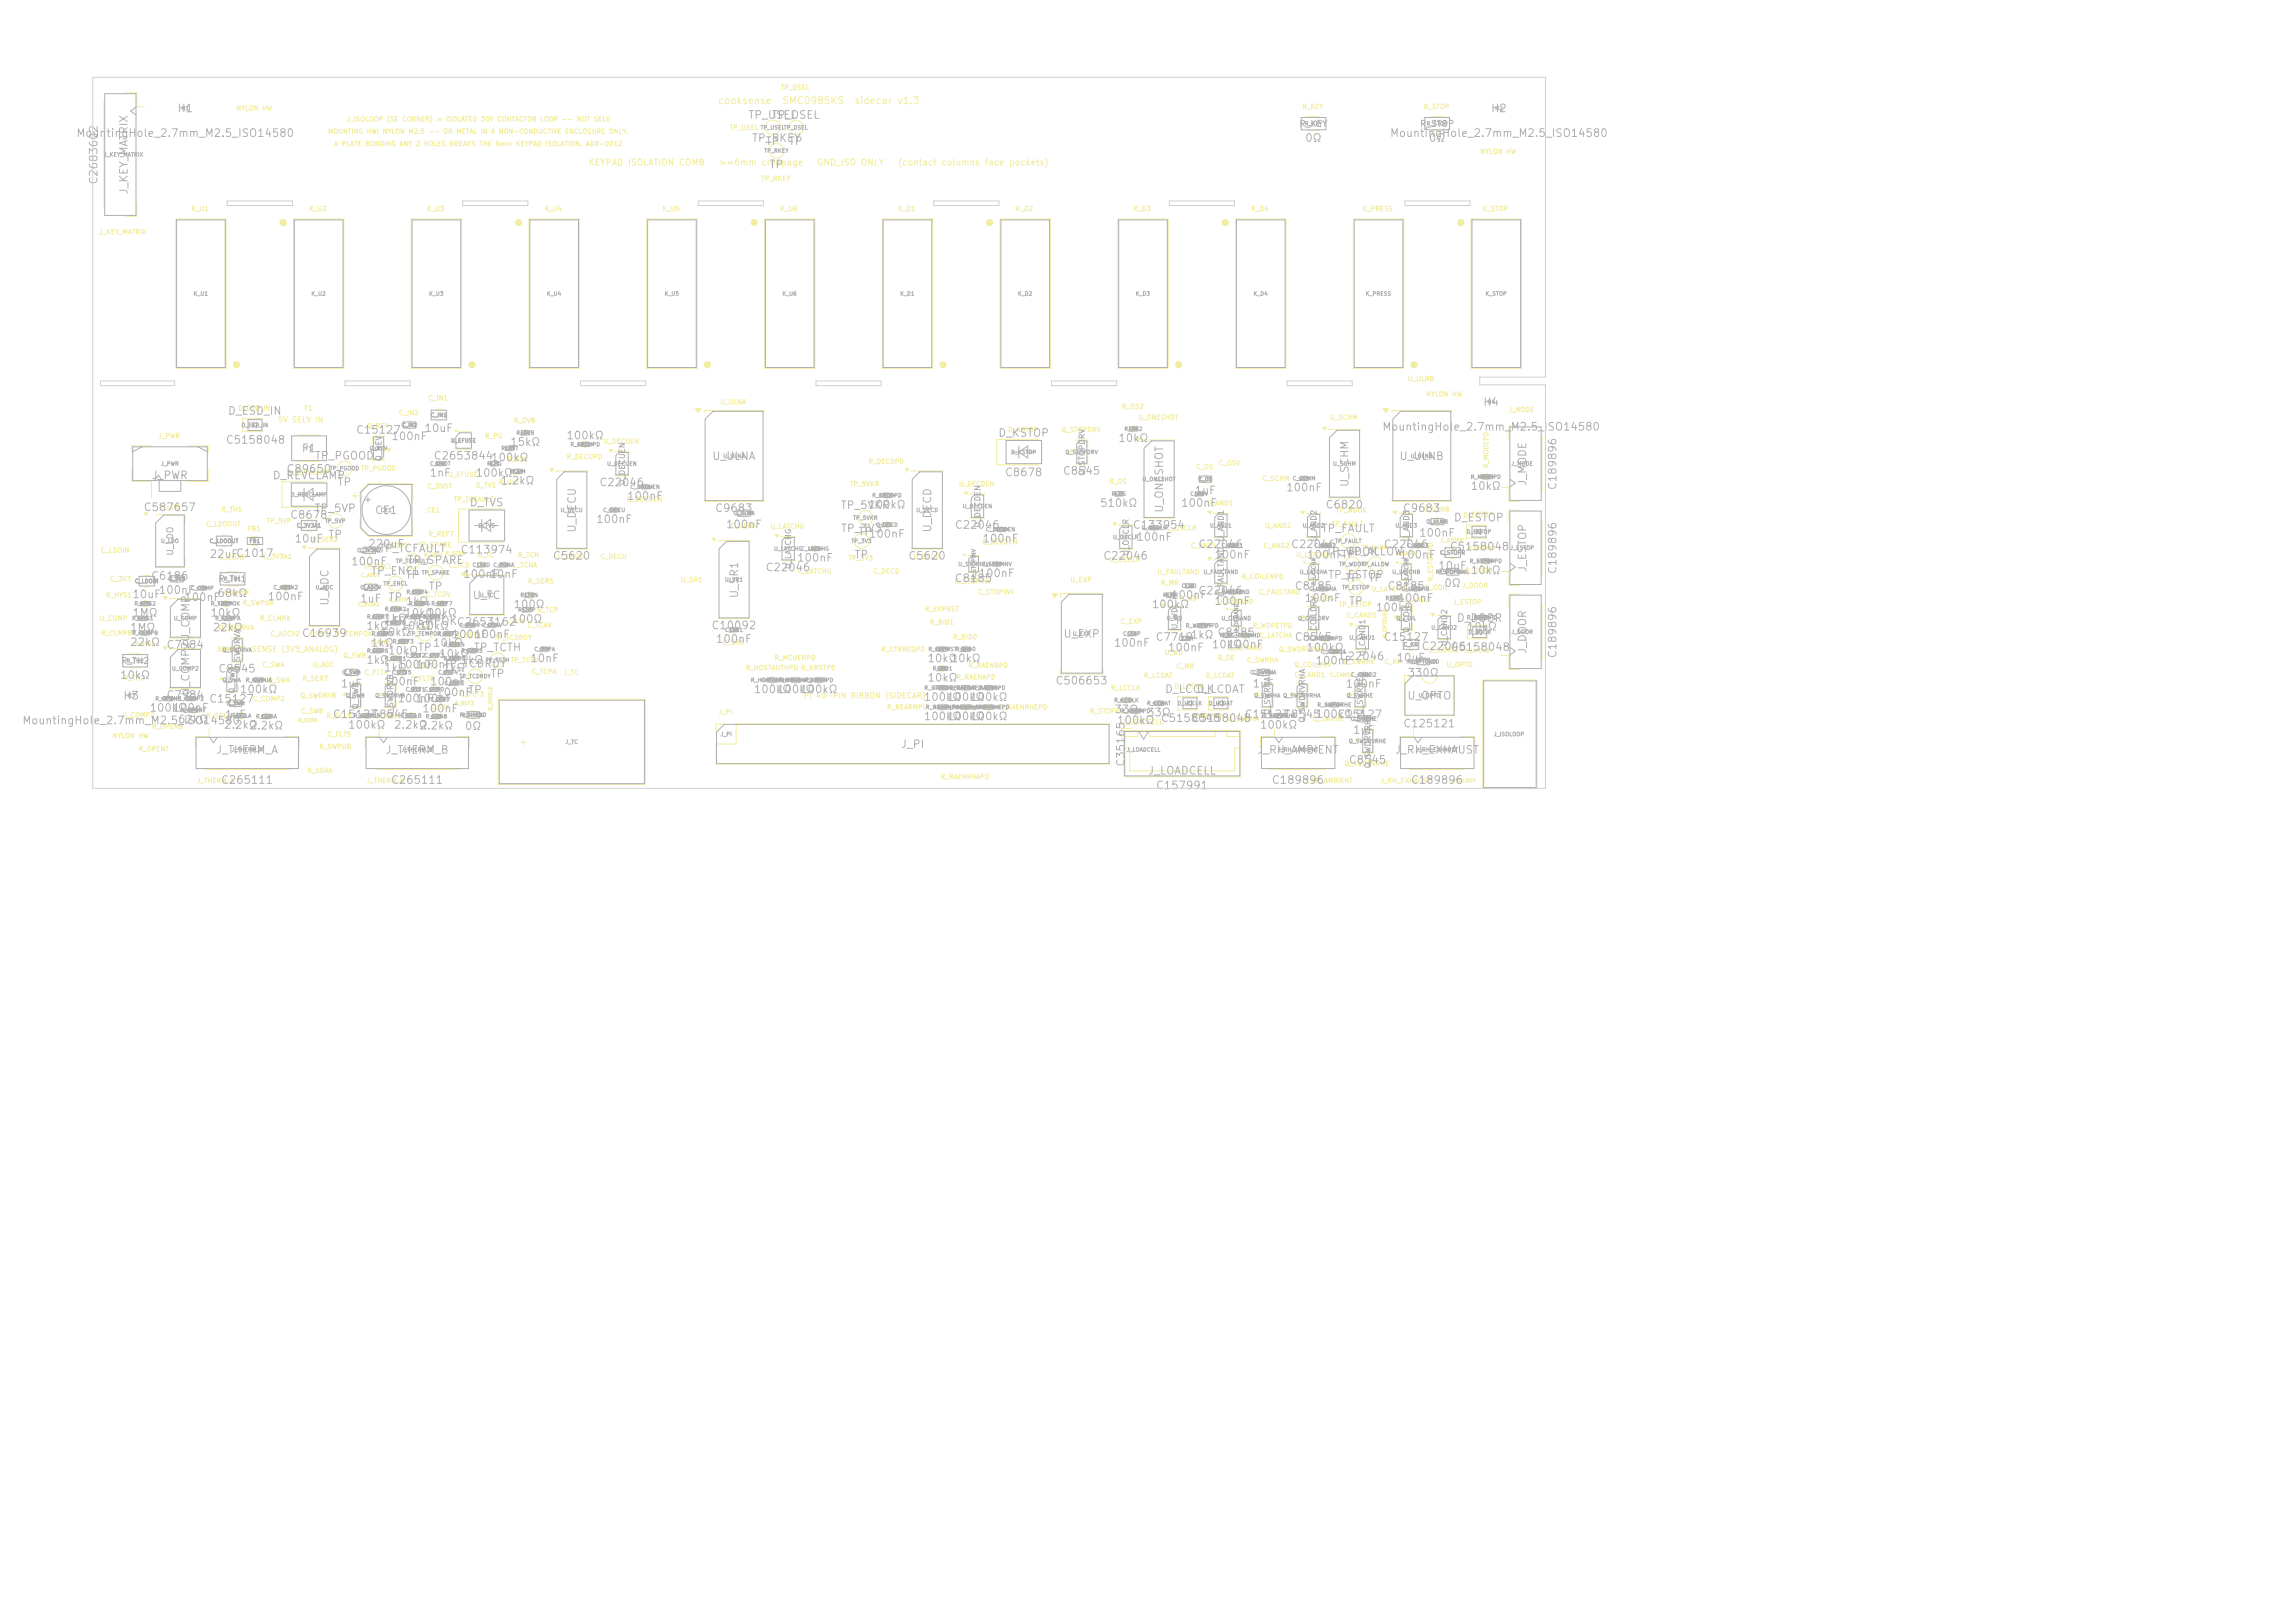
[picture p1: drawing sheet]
<svg xmlns="http://www.w3.org/2000/svg" width="297mm" height="210mm" viewBox="0 0 297 210" stroke-linecap="round" stroke-linejoin="round" font-family="sans-serif">
<defs><g id="words">
<g font-size="1" fill="#afafaf">
<text x="9.8" y="18">MountingHole_2.7mm_M2.5_ISO14580</text>
<text x="22.9" y="14.8">H1</text>
<text x="96.8" y="15.6">TP_USEL</text>
<text x="99.8" y="15.6">TP_DSEL</text>
<text x="179.8" y="18">MountingHole_2.7mm_M2.5_ISO14580</text>
<text x="192.9" y="14.8">H2</text>
<text x="12.9" y="24" transform="rotate(-90 12.9 24)">C2683602</text>
<text x="97.2" y="18.6">TP_RKEY</text>
<text x="99" y="19">TP</text>
<text x="99.5" y="22">TP</text>
<text x="102" y="19">TP</text>
<text x="168.8" y="18.6">0Ω</text>
<text x="184.8" y="18.6">0Ω</text>
<text x="16.8" y="25.2" transform="rotate(-90 16.8 25.2)">J_KEY_MATRIX</text>
<text x="29.4" y="53.9">D_ESD_IN</text>
<text x="191.9" y="52.8">H4</text>
<text x="29.1" y="57.7">C5158048</text>
<text x="39" y="58.8">F1</text>
<text x="40.7" y="59.7">TP_PGOOD</text>
<text x="46" y="56.4">C15127</text>
<text x="50.6" y="57.2">100nF</text>
<text x="54.8" y="56.1">10uF</text>
<text x="56" y="59.7">C2653844100kΩ</text>
<text x="65.9" y="57.9">15kΩ</text>
<text x="73.2" y="57.1">100kΩ</text>
<text x="92.1" y="59.8">U_ULNA</text>
<text x="129.1" y="56.8">D_KSTOP</text>
<text x="144.6" y="57.4">10kΩ</text>
<text x="178.8" y="56">MountingHole_2.7mm_M2.5_ISO14580</text>
<text x="181" y="59.8">U_ULNB</text>
<text x="19.5" y="62.2">J_PWR</text>
<text x="35.2" y="62.3">D_REVCLAMP</text>
<text x="37" y="61.4">C89650</text>
<text x="43.6" y="63.1">TP</text>
<text x="55.5" y="61.9">1nF</text>
<text x="60.7" y="65.8">D_TVS</text>
<text x="61.5" y="61.9">100kΩ</text>
<text x="64.7" y="62.9">1.2kΩ</text>
<text x="77.5" y="63.2">C22046</text>
<text x="81.1" y="64.9">100nF</text>
<text x="130" y="61.9">C8678</text>
<text x="137.5" y="61.7">C8545</text>
<text x="142.3" y="65.8">510kΩ</text>
<text x="152.8" y="65.8">100nF</text>
<text x="154.5" y="64.2">1uF</text>
<text x="166.4" y="63.8">100nF</text>
<text x="174.8" y="63.1" transform="rotate(-90 174.8 63.1)">U_SCHM</text>
<text x="190.2" y="63.6">10kΩ</text>
<text x="197.8" y="62.9" transform="rotate(-90 197.8 62.9)">J_MODE</text>
<text x="201.7" y="63.5" transform="rotate(-90 201.7 63.5)">C189896</text>
<text x="18.5" y="66.4">C587657</text>
<text x="37.5" y="67.4">C8678</text>
<text x="38" y="70.4">10uF</text>
<text x="40.6" y="66.5">TP_5VP</text>
<text x="42.4" y="69.9">TP</text>
<text x="47.6" y="71.1">220uF</text>
<text x="48.4" y="66.8">CE1</text>
<text x="49" y="71.7">TP_TCFAULT</text>
<text x="59.5" y="71.9">C113974</text>
<text x="74.8" y="69" transform="rotate(-90 74.8 69)">U_DECU</text>
<text x="77.1" y="67.9">100nF</text>
<text x="92.5" y="66.5">C9683</text>
<text x="93.9" y="68.6">100nF</text>
<text x="108.7" y="66.1">TP_5VKR</text>
<text x="108.7" y="69.1">TP_3V3</text>
<text x="111" y="69.5">TP</text>
<text x="112.3" y="66">100kΩ</text>
<text x="112.4" y="69.8">100nF</text>
<text x="120.8" y="69" transform="rotate(-90 120.8 69)">U_DECD</text>
<text x="123.5" y="68.7">C22046</text>
<text x="127.1" y="70.4">100nF</text>
<text x="146.5" y="68.7">C133954</text>
<text x="147" y="70.2">100nF</text>
<text x="150.8" y="66.4" transform="rotate(-90 150.8 66.4)">U_ONESHOT</text>
<text x="155" y="71.2">C22046</text>
<text x="167" y="71.2">C22046</text>
<text x="170.9" y="69.1">TP_FAULT</text>
<text x="171.5" y="66">C6820</text>
<text x="179" y="71.2">C22046</text>
<text x="181.5" y="66.5">C9683</text>
<text x="183.6" y="69.7">100nF</text>
<text x="187.5" y="71.5">C5158048</text>
<text x="188.1" y="67.7">D_ESTOP</text>
<text x="17" y="77.6">10uF</text>
<text x="19.5" y="75.3">C6186</text>
<text x="20.5" y="77.1">100nF</text>
<text x="27" y="72.4">22uFC1017</text>
<text x="28" y="77.5">68kΩ</text>
<text x="34.6" y="77.9">100nF</text>
<text x="45.4" y="73.4">100nF</text>
<text x="47.9" y="74.6">TP_ENCL</text>
<text x="52.4" y="75.1">TP</text>
<text x="52.7" y="73.2">TP_SPARE</text>
<text x="55.4" y="76.6">TP</text>
<text x="59.9" y="75">100nF</text>
<text x="61.1" y="77.8">U_TC</text>
<text x="63.2" y="75">10nF</text>
<text x="71.5" y="72.7">C5620</text>
<text x="95.8" y="77.5" transform="rotate(-90 95.8 77.5)">U_SR1</text>
<text x="99" y="74.2">C22046</text>
<text x="103.1" y="72.9">100nF</text>
<text x="110.5" y="72.5">TP</text>
<text x="117.5" y="72.7">C5620</text>
<text x="123.5" y="75.6">C8185</text>
<text x="126.6" y="74.9">100nF</text>
<text x="142.7" y="72.7">C22046</text>
<text x="151.5" y="77.7">100nF</text>
<text x="155" y="77.2">C22046</text>
<text x="157.1" y="72.5">100nF</text>
<text x="167.5" y="76.6">C8185</text>
<text x="169.1" y="72.5">100nFTP</text>
<text x="171.5" y="72.1">TP_WDOK</text>
<text x="171.8" y="75.1">TP_ESTOP</text>
<text x="174" y="75.5">TP</text>
<text x="174.3" y="72.1">TP_ALLOW</text>
<text x="177" y="75.5">TP</text>
<text x="179.5" y="76.6">C8185</text>
<text x="181.1" y="72.5">100nF</text>
<text x="186" y="73.9">10uF</text>
<text x="186.8" y="76.2">0Ω</text>
<text x="190.2" y="74.5">10kΩ</text>
<text x="197.8" y="74.1" transform="rotate(-90 197.8 74.1)">J_ESTOP</text>
<text x="201.7" y="74.4" transform="rotate(-90 201.7 74.4)">C189896</text>
<text x="16.7" y="83.8">22kΩ</text>
<text x="16.8" y="81.9">1MΩ</text>
<text x="17.1" y="80">1MΩ</text>
<text x="23.8" y="78">100nF</text>
<text x="27.1" y="80">10kΩ</text>
<text x="27.4" y="81.9">22kΩ</text>
<text x="39" y="82.7">C16939</text>
<text x="42.8" y="78.5" transform="rotate(-90 42.8 78.5)">U_ADC</text>
<text x="46.5" y="78.2">1uF</text>
<text x="47.3" y="81.7">1kΩ</text>
<text x="47.9" y="83.9">1kΩ</text>
<text x="49.1" y="82.5">10kΩ</text>
<text x="49.6" y="80.7">1kΩ</text>
<text x="50.2" y="78">TP</text>
<text x="50.7" y="81.1">TP_TEMPOKC2653162</text>
<text x="51.7" y="81.7">10kΩ</text>
<text x="52.2" y="80">10kΩ</text>
<text x="52.4" y="78.5">1kΩ</text>
<text x="54.1" y="81.7">10kΩ</text>
<text x="55.1" y="80">10kΩ</text>
<text x="55.9" y="83.9">10kΩ</text>
<text x="58.4" y="82.8">100nF</text>
<text x="61.3" y="82.8">100nF</text>
<text x="66.1" y="80.8">100Ω</text>
<text x="66.4" y="78.9">100Ω</text>
<text x="92" y="81.7">C10092</text>
<text x="92.6" y="83.4">100nF</text>
<text x="137.5" y="82.8">U_EXP</text>
<text x="144.1" y="83.9">100nF</text>
<text x="149" y="78.9">100kΩ</text>
<text x="149.5" y="83.2">C7719</text>
<text x="154" y="82.9">1kΩ</text>
<text x="157.1" y="78.5">100nF</text>
<text x="157.5" y="82.6">C8185</text>
<text x="167.5" y="83.2">C8545</text>
<text x="168.8" y="78.1">100nF</text>
<text x="174.5" y="78.5">TP</text>
<text x="178" y="79.3">100kΩ</text>
<text x="179" y="83.2">C15127</text>
<text x="180.8" y="78.1">100nF</text>
<text x="188.4" y="80.7">D_DOOR</text>
<text x="189.7" y="81.8">10kΩ</text>
<text x="15.4" y="88.1">10kΩ</text>
<text x="21.5" y="84.2">C7984</text>
<text x="28.2" y="87.3">C8545</text>
<text x="31" y="89.9">100kΩ</text>
<text x="44" y="89.2">1uF</text>
<text x="47.3" y="86.1">1kΩ</text>
<text x="49.6" y="88.9">100nF</text>
<text x="49.6" y="87.1">1kΩ</text>
<text x="50.1" y="84.9">10kΩ</text>
<text x="51.4" y="86.7">100nF</text>
<text x="53.8" y="86.7">100nF</text>
<text x="54" y="84.5">TP</text>
<text x="55.6" y="88.9">100nF</text>
<text x="56.7" y="85.3">10kΩ</text>
<text x="57.2" y="87.1">1kΩ</text>
<text x="57.3" y="86.6">TP_TCDRDY</text>
<text x="59.5" y="86.1">1kΩ</text>
<text x="61.2" y="84.5">TP_TCTH</text>
<text x="63.4" y="87.9">TP</text>
<text x="68.5" y="85.9">10nF</text>
<text x="97.5" y="89.9">100kΩ</text>
<text x="100.5" y="89.9">100kΩ</text>
<text x="103.5" y="89.9">100kΩ</text>
<text x="119.9" y="88.4">10kΩ</text>
<text x="119.9" y="85.9">10kΩ</text>
<text x="122.9" y="85.9">10kΩ</text>
<text x="136.5" y="88.8">C506653</text>
<text x="150.7" y="89.9">D_LCCLK</text>
<text x="151.1" y="84.5">100nF</text>
<text x="154.8" y="89.9">D_LCDAT</text>
<text x="156.7" y="84.1">10kΩ</text>
<text x="158.8" y="84.1">100nF</text>
<text x="162" y="89.2">1uF</text>
<text x="169" y="84.5">100kΩ</text>
<text x="170.2" y="86.2">100nF</text>
<text x="173.3" y="85.7">C22046</text>
<text x="174.1" y="89.2">100nF</text>
<text x="180.6" y="85.8">10uF</text>
<text x="182.1" y="87.8">330Ω</text>
<text x="183.9" y="84.4">C22046</text>
<text x="187.6" y="84.5">C5158048</text>
<text x="197.8" y="84.7" transform="rotate(-90 197.8 84.7)">J_DOOR</text>
<text x="201.7" y="85.2" transform="rotate(-90 201.7 85.2)">C189896</text>
<text x="2.8" y="94">MountingHole_2.7mm_M2.5_ISO14580</text>
<text x="15.9" y="90.8">H3</text>
<text x="19.3" y="92.3">100kΩ</text>
<text x="21.5" y="90.7">C7984</text>
<text x="22.3" y="92.3">100nF</text>
<text x="22.9" y="93.8">62kΩ</text>
<text x="24.8" y="90.1" transform="rotate(-90 24.8 90.1)">U_COMP2U_COMP</text>
<text x="27" y="91.2">C15127</text>
<text x="28.9" y="94.5">2.2kΩ</text>
<text x="29" y="93.2">1uF</text>
<text x="32.2" y="94.6">2.2kΩ</text>
<text x="43" y="93.2">C15127</text>
<text x="45" y="94.5">100kΩ</text>
<text x="48" y="93.2">C8545</text>
<text x="50.9" y="94.5">2.2kΩ</text>
<text x="51.4" y="91.1">100nF</text>
<text x="53.8" y="91.1">100nF</text>
<text x="54.2" y="94.6">2.2kΩ</text>
<text x="54.6" y="92.4">100nF</text>
<text x="56.4" y="90.3">100nF</text>
<text x="60.1" y="94.7">0Ω</text>
<text x="60.5" y="90">TP</text>
<text x="119.5" y="90.9">100kΩ</text>
<text x="119.5" y="93.4">100kΩ</text>
<text x="122.5" y="90.9">100kΩ</text>
<text x="122.5" y="93.4">100kΩ</text>
<text x="125.5" y="90.9">100kΩ</text>
<text x="125.5" y="93.4">100kΩ</text>
<text x="144.2" y="92.5">33Ω</text>
<text x="144.5" y="93.9">100kΩ</text>
<text x="148.4" y="92.9">33Ω</text>
<text x="150.1" y="93.7">C5158048</text>
<text x="154.1" y="93.7">C5158048</text>
<text x="161" y="93.2">C15127</text>
<text x="163" y="94.5">100kΩ</text>
<text x="166" y="93.2">C8545</text>
<text x="170.2" y="93.1">100kΩ</text>
<text x="173" y="93.2">C15127</text>
<text x="175" y="95.2">1uF</text>
<text x="181.5" y="94.4">C125121</text>
<text x="182" y="90.8">U_OPTO</text>
<text x="27.9" y="97.8">J_THERM_A</text>
<text x="28.5" y="101.7">C265111</text>
<text x="49.8" y="97.8">J_THERM_B</text>
<text x="50.5" y="101.7">C265111</text>
<text x="116.5" y="97">J_PI</text>
<text x="145.8" y="99.3" transform="rotate(-90 145.8 99.3)">C35165</text>
<text x="148.5" y="100.5">J_LOADCELL</text>
<text x="162.6" y="97.8">J_RH_AMBIENT</text>
<text x="164.5" y="101.7">C189896</text>
<text x="174.5" y="99.1">C8545</text>
<text x="180.4" y="97.8">J_RH_EXHAUST</text>
<text x="182.5" y="101.7">C189896</text>
<text x="149.5" y="102.4">C157991</text>
</g>
<g font-size=".9" fill="#f2eda1">
<text x="92.8" y="13.7">cooksense</text>
<text x="101.2" y="13.7">SMC0985KS</text>
<text x="110.5" y="13.7">sidecar v1.3</text>
</g>
<g font-size=".8" fill="#afafaf">
<text x="168.1" y="16.6">R_KEY</text>
<text x="183.7" y="16.6">R_STOP</text>
<text x="22.6" y="72" transform="rotate(-90 22.6 72)">U_LDO</text>
<text x="28.2" y="75.5">R_TH1</text>
<text x="15.6" y="86.1">R_TH2</text>
</g>
<g font-size=".8" fill="#f2eda1">
<text x="76.1" y="21.6">KEYPAD ISOLATION COMB</text>
<text x="93" y="21.6">&gt;=6mm creepage</text>
<text x="105.7" y="21.6">GND_ISO ONLY</text>
<text x="116.2" y="21.6">(contact columns face pockets)</text>
<text x="67.2" y="96.6">+</text>
</g>
<g font-size=".7" fill="#f2eda1">
<text x="35.9" y="54.8">5V SELV IN</text>
<text x="28" y="84.5">ANALOG SENSE (3V3_ANALOG)</text>
<text x="104" y="90.5">PI 40-PIN RIBBON (SIDECAR)</text>
</g>
<g font-size=".7" fill="#afafaf">
<text x="49.6" y="59.7" transform="rotate(-90 49.6 59.7)">Q_REV</text>
<text x="81.1" y="62.9" transform="rotate(-90 81.1 62.9)">U_DECUEN</text>
<text x="140.6" y="61.6" transform="rotate(-90 140.6 61.6)">Q_STOPDRV</text>
<text x="127.1" y="68.4" transform="rotate(-90 127.1 68.4)">U_DECDEN</text>
<text x="146.3" y="72" transform="rotate(-90 146.3 72)">U_OSCLR</text>
<text x="158.6" y="70.1" transform="rotate(-90 158.6 70.1)">U_AND1</text>
<text x="170.6" y="70.1" transform="rotate(-90 170.6 70.1)">U_AND2</text>
<text x="182.6" y="70.1" transform="rotate(-90 182.6 70.1)">U_AND3</text>
<text x="102.6" y="73.7" transform="rotate(-90 102.6 73.7)">U_LATCHG</text>
<text x="158.6" y="77.4" transform="rotate(-90 158.6 77.4)">U_FAULTAND</text>
<text x="152.6" y="81.5" transform="rotate(-90 152.6 81.5)">U_WD</text>
<text x="170.6" y="83" transform="rotate(-90 170.6 83)">Q_COILDRV</text>
<text x="182.6" y="81.9" transform="rotate(-90 182.6 81.9)">Q_COIL</text>
<text x="187.5" y="83.7" transform="rotate(-90 187.5 83.7)">U_CAND2</text>
<text x="30.6" y="89.8" transform="rotate(-90 30.6 89.8)">Q_SWA</text>
<text x="31.3" y="86.9" transform="rotate(-90 31.3 86.9)">Q_SWDRVA</text>
<text x="176.9" y="85" transform="rotate(-90 176.9 85)">U_CAND1</text>
<text x="46.6" y="91.9" transform="rotate(-90 46.6 91.9)">Q_SWB</text>
<text x="51.1" y="92.9" transform="rotate(-90 51.1 92.9)">Q_SWDRVB</text>
<text x="164.6" y="92.5" transform="rotate(-90 164.6 92.5)">Q_SWRHA</text>
<text x="169.1" y="93.6" transform="rotate(-90 169.1 93.6)">Q_SWDRVRHA</text>
<text x="176.6" y="92.6" transform="rotate(-90 176.6 92.6)">Q_SWRHE</text>
<text x="177.6" y="99.5" transform="rotate(-90 177.6 99.5)">Q_SWDRVRHE</text>
</g>
<g font-size=".6" fill="#f2eda1">
<text x="101" y="11.8">TP_DSEL</text>
<text x="30.5" y="14.5">NYLON HW</text>
<text x="42.4" y="17.5">MOUNTING HW: NYLON M2.5 -- OR METAL IN A NON-CONDUCTIVE ENCLOSURE ONLY.</text>
<text x="44.8" y="15.9">J_ISOLOOP (SE CORNER) = ISOLATED 30V CONTACTOR LOOP -- NOT SELV</text>
<text x="94.4" y="17">TP_USEL</text>
<text x="168.5" y="14.3">R_KEY</text>
<text x="184.2" y="14.3">R_STOP</text>
<text x="43.2" y="19.1">A PLATE BONDING ANY 2 HOLES BREAKS THE 6mm KEYPAD ISOLATION. ADR-0012</text>
<text x="98.4" y="23.6">TP_RKEY</text>
<text x="191.5" y="20.1">NYLON HW</text>
<text x="24.7" y="27.5">K_U1</text>
<text x="39.9" y="27.5">K_U2</text>
<text x="55.2" y="27.5">K_U3</text>
<text x="70.4" y="27.5">K_U4</text>
<text x="85.7" y="27.5">K_U5</text>
<text x="100.9" y="27.5">K_U6</text>
<text x="116.2" y="27.5">K_D1</text>
<text x="131.4" y="27.5">K_D2</text>
<text x="146.6" y="27.5">K_D3</text>
<text x="161.9" y="27.5">K_D4</text>
<text x="176.3" y="27.5">K_PRESS</text>
<text x="191.8" y="27.5">K_STOP</text>
<text x="12.8" y="30.5">J_KEY_MATRIX</text>
<text x="30.8" y="53.3">D_ESD_IN</text>
<text x="39.3" y="53.3">F1</text>
<text x="51.6" y="53.9">C_IN2</text>
<text x="55.4" y="52">C_IN1</text>
<text x="93.2" y="52.5">U_ULNA</text>
<text x="145.1" y="53.1">R_OS2</text>
<text x="182.1" y="49.5">U_ULNB</text>
<text x="184.5" y="51.5">NYLON HW</text>
<text x="195.1" y="53.5">J_MODE</text>
<text x="20.4" y="56.9">J_PWR</text>
<text x="47.5" y="55.6">Q_REV</text>
<text x="62.7" y="56.9">R_PG</text>
<text x="65.6" y="59.9">R_ILM</text>
<text x="66.4" y="54.9">R_OVB</text>
<text x="73.3" y="59.6">R_DECUPD</text>
<text x="78" y="57.6">U_DECUEN</text>
<text x="130.4" y="56.1">D_KSTOP</text>
<text x="137.3" y="56.1">Q_STOPDRV</text>
<text x="147.2" y="54.5">U_ONESHOT</text>
<text x="172" y="54.5">U_SCHM</text>
<text x="37" y="61.6">D_REVCLAMP</text>
<text x="46.6" y="61.1">TP_PGOOD</text>
<text x="55.2" y="63.4">C_DVDT</text>
<text x="57.9" y="61.9">U_EFUSE</text>
<text x="58.6" y="65.1">TP_TCFAULT</text>
<text x="61.5" y="63.3">D_TVS</text>
<text x="64.5" y="62.9">R_OVT</text>
<text x="81" y="65.1">C_DECUEN</text>
<text x="109.9" y="63.1">TP_5VKR</text>
<text x="112.3" y="60.2">R_DECDPD</text>
<text x="124" y="63.1">U_DECDEN</text>
<text x="143.5" y="62.8">R_OS</text>
<text x="154.7" y="60.9">C_OS</text>
<text x="156.1" y="65.6">U_AND1</text>
<text x="157.6" y="60.4">C_OSV</text>
<text x="163.3" y="62.4">C_SCHM</text>
<text x="192.8" y="60.6" transform="rotate(-90 192.8 60.6)">R_MODEPD</text>
<text x="13" y="71.7">C_LDOIN</text>
<text x="20.4" y="66.1">U_LDO</text>
<text x="26.6" y="68.3">C_LDOOUT</text>
<text x="28.6" y="66.4">R_TH1</text>
<text x="32" y="68.9">FB1</text>
<text x="34.4" y="67.9">TP_5VP</text>
<text x="40.4" y="70.3">R_SER2</text>
<text x="49.4" y="71.1">R_REF5</text>
<text x="54.1" y="71">TP_SPARE</text>
<text x="55.2" y="66.5">CE1</text>
<text x="55.4" y="69.6">R_REF7</text>
<text x="94.5" y="68.5">C_ULNA</text>
<text x="99.6" y="68.6">U_LATCHG</text>
<text x="127" y="70.6">C_DECDEN</text>
<text x="150.9" y="68.8">C_OSCLR</text>
<text x="154" y="71.1">C_AND1</text>
<text x="163.4" y="71.1">C_AND2</text>
<text x="163.6" y="68.5">U_AND2</text>
<text x="172.3" y="68.3">TP_FAULT</text>
<text x="172.8" y="66.5">TP_WDOK</text>
<text x="184.1" y="66.4">C_ULNB</text>
<text x="189.3" y="67.1">D_ESTOP</text>
<text x="13.7" y="77.5">R_HYS1</text>
<text x="14.2" y="75.4">C_3V3</text>
<text x="28.2" y="72.6">C_COMP</text>
<text x="33.9" y="72.5">C_3V3A1</text>
<text x="46.9" y="73.8">TP_ENCL</text>
<text x="55" y="77.4">C_TCDV</text>
<text x="58" y="73.6">C_TCD</text>
<text x="61.8" y="72.3">U_TC</text>
<text x="66.2" y="73.6">C_TCNA</text>
<text x="67" y="72.3">R_TCN</text>
<text x="68.3" y="75.7">R_SER5</text>
<text x="72.1" y="72.5">U_DECU</text>
<text x="77.6" y="72.5">C_DECU</text>
<text x="88" y="75.5">U_SR1</text>
<text x="103.2" y="74.4">C_LATCHG</text>
<text x="109.7" y="72.7">TP_3V3</text>
<text x="112.9" y="74.4">C_DECD</text>
<text x="118.1" y="72.5">U_DECD</text>
<text x="123.4" y="75.7">U_STOPINV</text>
<text x="126.5" y="77.1">C_STOPINV</text>
<text x="138.4" y="75.5">U_EXP</text>
<text x="143.5" y="72.9">U_OSCLR</text>
<text x="149.7" y="74.5">U_FAULTAND</text>
<text x="150.2" y="75.9">R_MR</text>
<text x="152.6" y="77.9">C_WD</text>
<text x="160.6" y="75.1">R_COILENPD</text>
<text x="162.8" y="77.1">C_FAULTAND</text>
<text x="167.7" y="72.3">U_LATCHA</text>
<text x="169.7" y="77.9">R_HSG</text>
<text x="177.4" y="76.7">U_LATCHB</text>
<text x="184.3" y="76.5">Q_COIL</text>
<text x="185.6" y="75.3" transform="rotate(-90 185.6 75.3)">R_ESTOPPD</text>
<text x="189.1" y="76.2">J_DOOR</text>
<text x="189.6" y="74.3">D_DOOR</text>
<text x="12.8" y="80.5">U_COMP</text>
<text x="13" y="82.4">R_CLMPB</text>
<text x="28.2" y="81.7">Q_SWDRVA</text>
<text x="31.3" y="78.5">R_SWPUA</text>
<text x="33.6" y="80.5">R_CLMPA</text>
<text x="34.9" y="82.5">C_ADCV2</text>
<text x="43.1" y="82.5">TP_TEMPOK</text>
<text x="59.1" y="82.7">C_FLT1</text>
<text x="63.9" y="83">TP_TCDRDY</text>
<text x="68.2" y="81.4">C_TCAV</text>
<text x="69.5" y="79.4">R_TCP</text>
<text x="93.4" y="83.6">C_SR1</text>
<text x="119.6" y="79.3">R_EXPRST</text>
<text x="120.3" y="81">R_BID1</text>
<text x="123.3" y="82.9">R_BID0</text>
<text x="144.9" y="80.9">C_EXP</text>
<text x="157.5" y="78.3">U_OENAND</text>
<text x="162.1" y="81.4">R_WDPETPD</text>
<text x="162.9" y="82.7">C_LATCHA</text>
<text x="173.2" y="78.7">TP_ESTOP</text>
<text x="174.1" y="80.1">U_CAND1</text>
<text x="181.6" y="78.1">C_AND3</text>
<text x="188" y="78.3">J_ESTOP</text>
<text x="16" y="88.2">R_TH2</text>
<text x="33.9" y="86.5">C_SWA</text>
<text x="34.6" y="88.5">Q_SWA</text>
<text x="39.1" y="88.3">R_SER7</text>
<text x="40.4" y="86.5">U_ADC</text>
<text x="44.4" y="85.3">Q_SWB</text>
<text x="47.1" y="87.5">C_FLT4</text>
<text x="53.1" y="88.3">C_FLT0</text>
<text x="53.5" y="86.7">C_FLT2</text>
<text x="66" y="85.9">TP_TCTH</text>
<text x="68.7" y="87.4">C_TCPA</text>
<text x="72.8" y="87.5">J_TC</text>
<text x="96.4" y="86.9">R_HOSTAUTHPD R_KRSTPD</text>
<text x="100.2" y="85.6">R_MCUENPD</text>
<text x="114" y="84.5">R_CTRREQPD</text>
<text x="123.7" y="88.1">R_RAENAPD</text>
<text x="125.3" y="86.6">R_RAENBPD</text>
<text x="143.7" y="89.5">R_LCCLK</text>
<text x="148" y="87.9">R_LCDAT</text>
<text x="150.6" y="84.9">U_WD</text>
<text x="151.9" y="89.3">D_LCCLK</text>
<text x="152.2" y="86.7">C_MR</text>
<text x="156" y="87.9">D_LCDAT</text>
<text x="157.5" y="85.6">R_OE</text>
<text x="158.7" y="84.3">C_OENAND</text>
<text x="161.3" y="85.9">C_SWRHA</text>
<text x="165.4" y="84.5">Q_SWDRVRHA</text>
<text x="167.4" y="86.5">Q_COILDRV</text>
<text x="167.4" y="87.8">C_CAND1</text>
<text x="173.8" y="86.1">Q_SWRHE</text>
<text x="179.1" y="86.1">C_KR</text>
<text x="184.7" y="84.6">U_CAND2</text>
<text x="187.1" y="86.5">U_OPTO</text>
<text x="14.5" y="95.7">NYLON HW</text>
<text x="15.7" y="93">U_COMP2</text>
<text x="19.6" y="94.5">R_OPENB</text>
<text x="26.6" y="93.1">R_SCLA</text>
<text x="32.7" y="90.9">C_COMP2</text>
<text x="38.8" y="90.5">Q_SWDRVB</text>
<text x="38.9" y="92.5">C_SWB</text>
<text x="42.2" y="93.1">R_SCLB</text>
<text x="42.3" y="95.5">C_FLT5</text>
<text x="59.5" y="90.3">C_FLT3</text>
<text x="92.9" y="92.6">J_PI</text>
<text x="114.7" y="92">R_REARMPU</text>
<text x="129.2" y="92">R_RAENRHEPD</text>
<text x="141" y="92.5">R_STOPPD</text>
<text x="145.2" y="93.9">J_LOADCELL</text>
<text x="158.8" y="93.5">Q_SWRHA</text>
<text x="169.8" y="93.5">C_SWRHE</text>
<text x="17.9" y="97.4">R_OPENT</text>
<text x="25.4" y="101.5">J_THERM_A</text>
<text x="39.7" y="100.2">R_SDAA</text>
<text x="41.3" y="97.1">R_SWPUB</text>
<text x="47.4" y="101.5">J_THERM_B</text>
<text x="121.7" y="101">R_RAENRHAPD</text>
<text x="168.7" y="101.5">J_RH_AMBIENT</text>
<text x="173.9" y="99.3">Q_SWDRVRHE</text>
<text x="178.6" y="101.5">J_RH_EXHAUST</text>
</g>
<g font-size=".5" fill="#afafaf">
<text x="23.4" y="14.4">H1</text>
<text x="98.4" y="16.9">TP_USELTP_DSEL</text>
<text x="168.8" y="16.4">R_KEY</text>
<text x="184.5" y="16.4">R_STOP</text>
<text x="193.4" y="14.4">H2</text>
<text x="13.4" y="20.4">J_KEY_MATRIX</text>
<text x="98.9" y="19.9">TP_RKEY</text>
<text x="25" y="38.4">K_U1</text>
<text x="40.2" y="38.4">K_U2</text>
<text x="55.5" y="38.4">K_U3</text>
<text x="70.7" y="38.4">K_U4</text>
<text x="85.9" y="38.4">K_U5</text>
<text x="101.2" y="38.4">K_U6</text>
<text x="116.4" y="38.4">K_D1</text>
<text x="131.7" y="38.4">K_D2</text>
<text x="146.9" y="38.4">K_D3</text>
<text x="162.2" y="38.4">K_D4</text>
<text x="176.7" y="38.4">K_PRESS</text>
<text x="192.2" y="38.4">K_STOP</text>
<text x="192.4" y="52.4">H4</text>
<text x="31.2" y="55.4">D_ESD_IN</text>
<text x="39.5" y="58.4">F1</text>
<text x="47.8" y="58.4">Q_REV</text>
<text x="51.9" y="55.4">C_IN2</text>
<text x="55.7" y="54.1">C_IN1</text>
<text x="58.3" y="57.4">U_EFUSE</text>
<text x="64.8" y="58.4">R_OVT</text>
<text x="66.8" y="56.4">R_OVB</text>
<text x="73.8" y="57.9">R_DECUPD</text>
<text x="93.5" y="59.4">U_ULNA</text>
<text x="130.8" y="58.9">D_KSTOP</text>
<text x="137.8" y="58.9">Q_STOPDRV</text>
<text x="145.5" y="55.9">R_OS2</text>
<text x="182.5" y="59.4">U_ULNB</text>
<text x="20.8" y="60.4">J_PWR</text>
<text x="37.6" y="64.4">D_REVCLAMP</text>
<text x="42.6" y="61">TP_PGOOD</text>
<text x="55.6" y="60.4">C_DVDT</text>
<text x="63" y="60.4">R_PG</text>
<text x="65.9" y="61.4">R_ILM</text>
<text x="78.5" y="60.4">U_DECUEN</text>
<text x="81.5" y="63.4">C_DECUEN</text>
<text x="112.8" y="64.5">R_DECDPD</text>
<text x="124.5" y="65.9">U_DECDEN</text>
<text x="143.8" y="64.3">R_OS</text>
<text x="147.8" y="62.4">U_ONESHOT</text>
<text x="154" y="64.3">C_OSV</text>
<text x="155" y="62.4">C_OS</text>
<text x="167.3" y="62.3">C_SCHM</text>
<text x="172.4" y="60.4">U_SCHM</text>
<text x="190.3" y="62.1">R_MODEPD</text>
<text x="195.5" y="60.4">J_MODE</text>
<text x="20.8" y="70.4">U_LDO</text>
<text x="27.1" y="70.4">C_LDOOUT</text>
<text x="32.2" y="70.4">FB1</text>
<text x="38.3" y="68.4">C_3V3A1</text>
<text x="42" y="67.8">TP_5VP</text>
<text x="46.1" y="71.6">C_3V3A2</text>
<text x="49.2" y="66.4">CE1</text>
<text x="61.8" y="68.4">D_TVS</text>
<text x="72.5" y="66.4">U_DECU</text>
<text x="78" y="66.4">C_DECU</text>
<text x="94.8" y="66.8">C_ULNA</text>
<text x="100.1" y="71.4">U_LATCHGC_LATCHG</text>
<text x="110.1" y="70.4">TP_3V3</text>
<text x="110.3" y="67.4">TP_5VKR</text>
<text x="113.3" y="68.3">C_DECD</text>
<text x="118.5" y="66.4">U_DECD</text>
<text x="127.5" y="68.9">C_DECDEN</text>
<text x="144" y="69.9">U_OSCLR</text>
<text x="147.7" y="68.7">C_OSCLR</text>
<text x="156.5" y="68.4">U_AND1</text>
<text x="158" y="71">C_AND1</text>
<text x="168.5" y="68.4">U_AND2</text>
<text x="170" y="71">C_AND2</text>
<text x="172.7" y="70.4">TP_FAULT</text>
<text x="180.5" y="68.4">U_AND3</text>
<text x="182" y="71">C_AND3</text>
<text x="184.5" y="67.9">C_ULNB</text>
<text x="186.3" y="71.9">C_STOPR</text>
<text x="189.7" y="69.2">D_ESTOP</text>
<text x="195.4" y="71.3">J_ESTOP</text>
<text x="17.4" y="75.6">C_LDOIN</text>
<text x="21.7" y="75.3">C_3V3</text>
<text x="24.6" y="76.5">C_COMP</text>
<text x="28.9" y="75.3">R_TH1</text>
<text x="35.3" y="76.4">C_ADCV2</text>
<text x="40.8" y="76.4">U_ADC</text>
<text x="46.6" y="76.4">C_ADCV</text>
<text x="49.6" y="75.9">TP_ENCL</text>
<text x="51.2" y="73">TP_TCFAULT</text>
<text x="52.5" y="77">R_SER4</text>
<text x="54.5" y="74.5">TP_SPARE</text>
<text x="61.1" y="73.5">C_TCD C_TCNA</text>
<text x="62" y="77.4">U_TC</text>
<text x="67.3" y="77.4">R_TCN</text>
<text x="93.8" y="75.4">U_SR1</text>
<text x="123.9" y="73.4">U_STOPINV</text>
<text x="126.4" y="75.1" transform="rotate(-90 126.4 75.1)">U_STOPINV</text>
<text x="127" y="73.4">C_STOPINV</text>
<text x="150.5" y="77.4">R_MR</text>
<text x="152.9" y="76.2">C_WD</text>
<text x="155.7" y="74.4">U_FAULTAND</text>
<text x="157.2" y="77">C_FAULTAND</text>
<text x="168.1" y="74.4">U_LATCHA</text>
<text x="169.4" y="76.6">C_LATCHA</text>
<text x="170.4" y="75.9" transform="rotate(-90 170.4 75.9)">U_LATCHA</text>
<text x="173.3" y="73.4">TP_WDOK</text>
<text x="173.6" y="76.4">TP_ESTOP</text>
<text x="176.1" y="73.4">TP_ALLOW</text>
<text x="179.2" y="77.8">R_HSG</text>
<text x="180.1" y="74.4">U_LATCHB</text>
<text x="181.3" y="76.6">C_LATCHB</text>
<text x="182.4" y="75.9" transform="rotate(-90 182.4 75.9)">U_LATCHB</text>
<text x="185.8" y="74.4">R_STOPRAIL</text>
<text x="190.1" y="73">R_ESTOPPD</text>
<text x="17" y="80.4">R_HYS1</text>
<text x="17.1" y="82.3">R_CLMPB</text>
<text x="17.3" y="78.5">R_HYS2</text>
<text x="22.4" y="80.4">U_COMP</text>
<text x="27.2" y="78.5">R_TEMPOK</text>
<text x="27.8" y="80.4">R_CLMPA</text>
<text x="47.4" y="80.2">R_SER7</text>
<text x="48" y="82.4">R_SER3</text>
<text x="49.7" y="79.2">R_SER2</text>
<text x="49.8" y="81">R_REF5</text>
<text x="52.4" y="80.2">R_REF0</text>
<text x="52.8" y="82.4">TP_TEMPOK</text>
<text x="52.9" y="78.5">R_REF6R_REF7</text>
<text x="54.8" y="80.2">R_REF1</text>
<text x="56.6" y="82.4">R_REF2</text>
<text x="57.4" y="83.8">R_REF4</text>
<text x="59.4" y="81.3">C_TCDV C_TCAV</text>
<text x="67" y="79.3">R_TCP</text>
<text x="93.8" y="81.9">C_SR1</text>
<text x="138.8" y="82.4">U_EXP</text>
<text x="145.3" y="82.4">C_EXP</text>
<text x="150.9" y="80.4">U_WD</text>
<text x="152.5" y="83">C_MR</text>
<text x="153.4" y="81.3">R_WDPETPD</text>
<text x="157.8" y="82.6">R_OE</text>
<text x="158" y="80.4">U_OENAND</text>
<text x="159.2" y="82.6">C_OENAND</text>
<text x="160.4" y="82" transform="rotate(-90 160.4 82)">U_OENAND</text>
<text x="167.9" y="80.4">Q_COILDRV</text>
<text x="169.2" y="83">R_COILENPD</text>
<text x="174.6" y="82.9">U_CAND1</text>
<text x="180.6" y="80.4">Q_COIL</text>
<text x="181.6" y="83.8">C_KR</text>
<text x="185.2" y="81.6">U_CAND2</text>
<text x="189.8" y="80.3">R_DOORPD</text>
<text x="190" y="82.2">D_DOOR</text>
<text x="195.5" y="82.1">J_DOOR</text>
<text x="16.3" y="85.9">R_TH2</text>
<text x="22.2" y="86.9">U_COMP2</text>
<text x="28.7" y="84.5">Q_SWDRVA</text>
<text x="28.7" y="88.4">Q_SWA</text>
<text x="31.7" y="88.4">R_SWPUA</text>
<text x="44.2" y="87.4">C_SWB</text>
<text x="47.4" y="84.6">R_SER6</text>
<text x="49.7" y="85.6">R_SER1</text>
<text x="50.6" y="87.4">C_FLT5</text>
<text x="52.4" y="85.2">C_FLT2</text>
<text x="52.4" y="89.6">C_FLT1</text>
<text x="54.8" y="85.2">C_FLT3</text>
<text x="54.8" y="89.6">C_FLT0</text>
<text x="56.6" y="87.4">C_FLT4</text>
<text x="57.3" y="85.6">R_SER0</text>
<text x="57.4" y="88.8">C_FLT6</text>
<text x="59.4" y="87.9">TP_TCDRDY</text>
<text x="59.6" y="84.6">R_SER5</text>
<text x="62.8" y="85.8">TP_TCTH</text>
<text x="69.1" y="84.4">C_TCPA</text>
<text x="97.1" y="88.4">R_HOSTAUTHPD</text>
<text x="100.7" y="88.4">R_MCUENPD</text>
<text x="104.1" y="88.4">R_KRSTPD</text>
<text x="119.6" y="89.4">R_CTRREQPD</text>
<text x="120.1" y="84.4">R_EXPRSTR_BID0</text>
<text x="120.6" y="86.9">R_BID1</text>
<text x="122.8" y="89.4">R_RAENAPD</text>
<text x="125.8" y="89.4">R_RAENBPD</text>
<text x="161.7" y="87.4">C_SWRHA</text>
<text x="170.9" y="84.7">C_CAND1</text>
<text x="174.8" y="87.7">C_CAND2</text>
<text x="182" y="86">R_OPTOLED</text>
<text x="16.4" y="90.4">H3</text>
<text x="20" y="90.8">R_OPENB</text>
<text x="22.9" y="90.8">C_COMP2</text>
<text x="23.3" y="92.3">R_OPENT</text>
<text x="29.3" y="91.4">C_SWA</text>
<text x="29.8" y="93">R_SCLA</text>
<text x="33.1" y="93.1">R_SDAA</text>
<text x="44.7" y="90.4">Q_SWB</text>
<text x="45.7" y="93">R_SWPUB</text>
<text x="48.5" y="90.4">Q_SWDRVB</text>
<text x="55" y="93.1">R_SDAB</text>
<text x="55.6" y="90.9">C_FLT7</text>
<text x="59.4" y="92.9">R_SHIELD</text>
<text x="93.2" y="95.4">J_PI</text>
<text x="119.8" y="91.9">R_REARMPU</text>
<text x="122.3" y="91.9">R_RAENRHAPD</text>
<text x="125.3" y="91.9">R_RAENRHEPD</text>
<text x="144.1" y="91">R_LCCLK</text>
<text x="145" y="92.4">R_STOPPD</text>
<text x="148.4" y="91.4">R_LCDAT</text>
<text x="152.3" y="91.4">D_LCCLK</text>
<text x="156.4" y="91.4">D_LCDAT</text>
<text x="162.2" y="90.4">Q_SWRHA Q_SWDRVRHA</text>
<text x="163.2" y="93">R_SWPURHA</text>
<text x="170.4" y="91.6">R_SWPURHE</text>
<text x="174.2" y="90.4">Q_SWRHE</text>
<text x="174.7" y="93.4">C_SWRHE</text>
<text x="183.5" y="90.4">U_OPTO</text>
<text x="193.3" y="95.4">J_ISOLOOP</text>
<text x="29.9" y="97.4">J_THERM_A</text>
<text x="51.9" y="97.4">J_THERM_B</text>
<text x="73.1" y="96.4">J_TC</text>
<text x="145.7" y="97.4">J_LOADCELL</text>
<text x="165.3" y="97.4">J_RH_AMBIENT</text>
<text x="174.5" y="96.3">Q_SWDRVRHE</text>
<text x="183.2" y="97.4">J_RH_EXHAUST</text>
</g>
<g font-size=".4" fill="#f2eda1">
<text x="57.6" y="71.9">R_SER4</text>
<text x="176.3" y="71.1">TP_ALLOW</text>
<text x="180.6" y="71.9">U_AND3</text>
<text x="186.4" y="70.2">C_STOPR</text>
<text x="189.9" y="71.2">R_DOORPD</text>
<text x="28.8" y="77">R_TEMPOK</text>
<text x="46.6" y="74.7">C_ADCV</text>
<text x="50.2" y="77.9">R_REF0</text>
<text x="54.8" y="72.1">R_REF1</text>
<text x="17.4" y="83.6">R_HYS2</text>
<text x="39.9" y="82.3">R_SER3</text>
<text x="46.3" y="78.5">C_3V3A2</text>
<text x="47.9" y="83.4">R_REF6 R_REF3</text>
<text x="65.5" y="80.7">C_FLT6</text>
<text x="179.5" y="82.6" transform="rotate(-90 179.5 82.6)">R_OPTOLED</text>
<text x="172.1" y="87.6">C_CAND2</text>
<text x="189.4" y="84.5">C_LATCHB</text>
<text x="38.5" y="93.5">R_SER6</text>
<text x="48.9" y="93">R_SDAB R_SCLB</text>
<text x="55.7" y="91.8">C_FLT7</text>
<text x="58.8" y="91.3">R_REF3</text>
<text x="63.8" y="92" transform="rotate(-90 63.8 92)">R_SHIELD</text>
<text x="154.2" y="92.9">R_SWPURHA</text>
<text x="187.4" y="101.3">J_ISOLOOP</text>
</g>
<g font-size=".4" fill="#afafaf">
<text x="186.2" y="74.3">R_STOPRAIL</text>
<text x="182.5" y="85.9">R_OPTOLED</text>
</g>
<g font-size=".3" fill="#afafaf">
<text x="65.4" y="58.2">R_OVT</text>
<text x="67.4" y="56.2">R_OVB</text>
<text x="74.7" y="57.7">R_DECUPD</text>
<text x="146.1" y="55.7">R_OS2</text>
<text x="56.3" y="60.2">C_DVDT</text>
<text x="63.5" y="60.2">R_PG</text>
<text x="66.4" y="61.2">R_ILM</text>
<text x="82.5" y="63.2">C_DECUEN</text>
<text x="113.8" y="64.3">R_DECDPD</text>
<text x="144.3" y="64.1">R_OS</text>
<text x="154.6" y="64.1">C_OSV</text>
<text x="168" y="62.1">C_SCHM</text>
<text x="191.2" y="61.9">R_MODEPD</text>
<text x="78.8" y="66.2">C_DECU</text>
<text x="104.6" y="71.2">C_LATCHG</text>
<text x="114.1" y="68.1">C_DECD</text>
<text x="128.5" y="68.7">C_DECDEN</text>
<text x="148.5" y="68.5">C_OSCLR</text>
<text x="158.8" y="70.8">C_AND1</text>
<text x="170.8" y="70.8">C_AND2</text>
<text x="182.8" y="70.8">C_AND3</text>
<text x="25.4" y="76.3">C_COMP</text>
<text x="36.2" y="76.2">C_ADCV2</text>
<text x="53.2" y="76.8">R_SER4</text>
<text x="61.7" y="73.3">C_TCD</text>
<text x="64.5" y="73.3">C_TCNA</text>
<text x="67.9" y="77.2">R_TCN</text>
<text x="128" y="73.2">C_STOPINV</text>
<text x="151" y="77.2">R_MR</text>
<text x="153.4" y="76">C_WD</text>
<text x="158.3" y="76.8">C_FAULTAND</text>
<text x="170.3" y="76.4">C_LATCHA</text>
<text x="179.8" y="77.6">R_HSG</text>
<text x="182.3" y="76.4">C_LATCHB</text>
<text x="191.2" y="72.8">R_ESTOPPD</text>
<text x="17.7" y="80.2">R_HYS1</text>
<text x="17.9" y="82.1">R_CLMPB</text>
<text x="18" y="78.3">R_HYS2</text>
<text x="28.2" y="78.3">R_TEMPOK</text>
<text x="28.6" y="80.2">R_CLMPA</text>
<text x="48.1" y="80">R_SER7</text>
<text x="48.7" y="82.2">R_SER3</text>
<text x="50.4" y="79">R_SER2</text>
<text x="50.5" y="80.8">R_REF5</text>
<text x="51.5" y="83.2">R_REF3</text>
<text x="53.1" y="80">R_REF0</text>
<text x="53.6" y="78.3">R_REF6</text>
<text x="55.5" y="80">R_REF1</text>
<text x="56.5" y="78.3">R_REF7</text>
<text x="57.3" y="82.2">R_REF2</text>
<text x="58.1" y="83.6">R_REF4</text>
<text x="60.1" y="81.1">C_TCDV</text>
<text x="63" y="81.1">C_TCAV</text>
<text x="67.6" y="79.1">R_TCP</text>
<text x="94.4" y="81.7">C_SR1</text>
<text x="145.9" y="82.2">C_EXP</text>
<text x="153" y="82.8">C_MR</text>
<text x="154.5" y="81.1">R_WDPETPD</text>
<text x="158.3" y="82.4">R_OE</text>
<text x="160.2" y="82.4">C_OENAND</text>
<text x="170.3" y="82.8">R_COILENPD</text>
<text x="190.7" y="80.1">R_DOORPD</text>
<text x="32.6" y="88.2">R_SWPUA</text>
<text x="48.1" y="84.4">R_SER6</text>
<text x="50.4" y="85.4">R_SER1</text>
<text x="51.3" y="87.2">C_FLT5</text>
<text x="53.1" y="85">C_FLT2</text>
<text x="53.1" y="89.4">C_FLT1</text>
<text x="55.5" y="85">C_FLT3</text>
<text x="55.5" y="89.4">C_FLT0</text>
<text x="57.3" y="87.2">C_FLT4</text>
<text x="58" y="85.4">R_SER0</text>
<text x="58.1" y="88.6">C_FLT6</text>
<text x="60.3" y="84.4">R_SER5</text>
<text x="69.8" y="84.2">C_TCPA</text>
<text x="98.5" y="88.2">R_HOSTAUTHPD</text>
<text x="101.8" y="88.2">R_MCUENPD</text>
<text x="105" y="88.2">R_KRSTPD</text>
<text x="120.7" y="89.2">R_CTRREQPD</text>
<text x="121" y="84.2">R_EXPRST</text>
<text x="121.3" y="86.7">R_BID1</text>
<text x="123.9" y="89.2">R_RAENAPD</text>
<text x="124.3" y="84.2">R_BID0</text>
<text x="126.9" y="89.2">R_RAENBPD</text>
<text x="171.7" y="84.5">C_CAND1</text>
<text x="175.6" y="87.5">C_CAND2</text>
<text x="20.9" y="90.6">R_OPENB</text>
<text x="23.8" y="90.6">C_COMP2</text>
<text x="24.1" y="92.1">R_OPENT</text>
<text x="30.5" y="92.8">R_SCLA</text>
<text x="33.8" y="92.9">R_SDAA</text>
<text x="46.6" y="92.8">R_SWPUB</text>
<text x="52.4" y="92.8">R_SCLB</text>
<text x="55.7" y="92.9">R_SDAB</text>
<text x="56.3" y="90.7">C_FLT7</text>
<text x="120.8" y="91.7">R_REARMPU</text>
<text x="123.6" y="91.7">R_RAENRHAPD</text>
<text x="126.6" y="91.7">R_RAENRHEPD</text>
<text x="144.9" y="90.8">R_LCCLK</text>
<text x="146" y="92.2">R_STOPPD</text>
<text x="149.2" y="91.2">R_LCDAT</text>
<text x="164.3" y="92.8">R_SWPURHA</text>
<text x="171.5" y="91.4">R_SWPURHE</text>
</g>
</g></defs>
<path d="M47.7 70.7h.2M47.7 71.7h.2M150.3 78.2h.5l-.2 .3zM151.1 78.5h1.8M152.9 79.6v.8M53.7 84.4h.2M53.7 85.2h.2M151.1 81.5h1.8" fill="none" stroke="#f2eda1" stroke-width=".13"/>
<path d="M150.3 78.2h.5l-.2 .3z" fill="#f2eda1"/>
<g fill="none" stroke="#f2eda1" stroke-width=".13">
<path d="M144.6 63.5h.4M144.6 64.3h.4M180.7 79.6l.2 .4h-.4zM181.2 78.5l1.6-.1v1M181.2 79.6v.8M21.6 90h.4M21.6 90.8h.4M57.9 86.6h.2M57.9 87.4h.2M60.7 80.5h.2M60.7 81.3h.2M182.3 82.7h.6"/>
<path d="M182.3 84.1h.6M182.8 80.6v1l-1.6-.1"/>
</g>
<path d="M180.7 79.6l.2 .4h-.4z" fill="#f2eda1"/>
<path d="M169.3 15.1h1.4M169.3 16.9h1.4M92.2 69.7h.4l-.2 .3zM92.9 70h4.2M92.9 80h4.2" fill="none" stroke="#f2eda1" stroke-width=".13"/>
<path d="M92.2 69.7h.4l-.2 .3z" fill="#f2eda1"/>
<g fill="none" stroke="#f2eda1" stroke-width=".13">
<path d="M47.9 75.5h.2M47.9 76.5h.2M144 67.7h.5l-.3 .3zM144.8 68h1.8M144.8 71h1.8M26.5 99.6h11M27.1 94.3v1h-1.8v1.4M36.9 95.3h1.8v1.4M48.5 99.6h11M49.1 94.3v1h-1.8v1.4M58.9 95.3h1.8v1.4"/>
<circle cx="112" cy="67" r=".95"/>
</g>
<path d="M144 67.7h.5l-.3 .3z" fill="#f2eda1"/>
<g fill="none" stroke="#f2eda1" stroke-width=".13">
<path d="M138.7 58.1l.2 .3h-.4zM139.2 57l1.6-.1v1M139.2 58.1v.8M140.8 59.1v1l-1.6-.1M151.3 76.6h.4M151.3 77.4h.4M172.5 90.8h.4M172.5 91.6h.4"/>
<circle cx="100" cy="16.5" r=".95"/>
</g>
<path d="M175.2 28.4h6.5v19.3h-6.5z" fill="none" stroke="#f2eda1" stroke-width=".15"/>
<circle cx="183" cy="47.2" r=".4" fill="#f2eda1" stroke="#f2eda1" stroke-width=".13"/>
<path d="M138.7 58.1l.2 .3h-.4z" fill="#f2eda1"/>
<g fill="none" stroke="#f2eda1" stroke-width=".13">
<path d="M117.2 60.7h.4l-.2 .3zM117.9 61h4.2M117.9 71h4.2M161.1 81.8h.2M161.1 82.6h.2"/>
<circle cx="56.4" cy="74.1" r=".95"/>
<circle cx="55" cy="82" r=".95"/>
</g>
<path d="M117.2 60.7h.4l-.2 .3z" fill="#f2eda1"/>
<g fill="none" stroke="#f2eda1" stroke-width=".13">
<path d="M56.5 53h.6M56.5 54.4h.6M48.7 79.4h.4M54.1 77.7h.4M54.1 78.5h.4M57 77.7h.4M57 78.5h.4M124.7 71.7h.3l-.2 .2zM125.3 71.9h1.4M125.3 74.1h1.4M126.7 72.8v.4M183.1 75.8h.2"/>
<path d="M183.1 76.6h.2M33.3 87.6h.4M33.3 88.4h.4M48.7 80.2h.4M127.8 88.6h.4M127.8 89.4h.4"/>
<circle cx="103" cy="16.5" r=".95"/>
<circle cx="53.4" cy="72.6" r=".95"/>
<circle cx="174.5" cy="70" r=".95"/>
</g>
<path d="M124.7 71.7h.3l-.2 .2z" fill="#f2eda1"/>
<g fill="none" stroke="#f2eda1" stroke-width=".13">
<path d="M168.7 79.6l.2 .4h-.4zM169.2 78.5l1.6-.1v1M169.2 79.6v.8M183.4 70.2h.2M183.4 71h.2M194.3 73.9h1v1.8h1.4M196.7 66h-1.4v1.8M199.6 67.3v7.2M60.9 83.8h.4M60.9 84.6h.4M99.8 87.6h.4M99.8 88.4h.4"/>
<path d="M121.8 86.1h.4M121.8 86.9h.4M124.8 88.6h.4M124.8 89.4h.4M127.8 91.1h.4M127.8 91.9h.4M170.8 80.6v1l-1.6-.1M176.4 86.9h.2M176.4 87.7h.2"/>
<circle cx="61.5" cy="87.5" r=".95"/>
</g>
<path d="M38 28.4h6.5v19.3h-6.5z" fill="none" stroke="#f2eda1" stroke-width=".15"/>
<circle cx="36.6" cy="28.8" r=".4" fill="#f2eda1" stroke="#f2eda1" stroke-width=".13"/>
<path d="M168.7 79.6l.2 .4h-.4z" fill="#f2eda1"/>
<path d="M59.7 74.1h.7l-.4 .5zM60.7 74.6v-.2h4.6v.2M60.7 79.4v.2h4.6v-.2" fill="none" stroke="#f2eda1" stroke-width=".13"/>
<path d="M59.7 74.1h.7l-.4 .5z" fill="#f2eda1"/>
<path d="M156.3 72.2h.5l-.2 .3zM157.1 72.5h1.8M157.1 75.5h1.8M51 80.2h.4M51 81h.4M58.6 83h.4M58.6 83.8h.4" fill="none" stroke="#f2eda1" stroke-width=".13"/>
<path d="M156.3 72.2h.5l-.2 .3z" fill="#f2eda1"/>
<g fill="none" stroke="#f2eda1" stroke-width=".13">
<path d="M191.6 79.5h.4M29.4 83.7l.2 .4h-.4zM29.9 82.6l1.6-.1v1M29.9 83.7v.8M31.5 84.7v1l-1.6-.1M191.6 80.3h.4"/>
<circle cx="43.4" cy="67.4" r=".95"/>
</g>
<path d="M29.4 83.7l.2 .4h-.4z" fill="#f2eda1"/>
<g fill="none" stroke="#f2eda1" stroke-width=".13">
<path d="M18.6 77.7h.4M18.6 78.5h.4M32.6 69.4h.8M32.6 70.6h.8M53.6 79.4h.4M105.4 70.6h.2M105.4 71.4h.2M114.7 67.5h.2M114.7 68.3h.2M168.7 61.5h.2M168.7 62.3h.2M185.2 79.4h.5l-.3 .3z"/>
<path d="M186 79.7h1.8M47.3 92.2h.4M47.3 93h.4M49.3 81.6h.4M49.3 82.4h.4M53.6 80.2h.4M153.4 82.2h.2M153.4 83h.2M155.4 80.6h.4M155.4 81.3h.4M186 82.7h1.8"/>
<circle cx="175" cy="73" r=".95"/>
<circle cx="178" cy="73" r=".95"/>
</g>
<path d="M185.2 79.4h.5l-.3 .3z" fill="#f2eda1"/>
<path d="M68.3 76.6h.4M68.3 77.4h.4M83.4 62.6h.2M83.4 63.4h.2M162.7 89.6l.2 .4h-.4zM163.2 88.5l1.6-.1v1M163.2 89.6v.8M164.8 90.6v1l-1.6-.1" fill="none" stroke="#f2eda1" stroke-width=".13"/>
<path d="M162.7 89.6l.2 .4h-.4z" fill="#f2eda1"/>
<path d="M18.3 79.6h.4M53.8 76.2h.4M53.8 77h.4M100.3 69.2h.5l-.3 .3zM101.1 69.5h1.8M101.1 72.5h1.8M18.3 80.4h.4M31 92.2h.4M31 93h.4M48.7 83.8h.4M48.7 84.6h.4" fill="none" stroke="#f2eda1" stroke-width=".13"/>
<path d="M100.3 69.2h.5l-.3 .3z" fill="#f2eda1"/>
<path d="M96.2 65.9h.2M96.2 66.9h.2M180.3 66.2h.5l-.2 .3zM181.1 66.5h1.8M181.1 69.5h1.8M164.4 99.6h7.2M164.9 94.3v1h-1.8v1.4M171.1 95.3h1.8v1.4" fill="none" stroke="#f2eda1" stroke-width=".13"/>
<path d="M191.9 88h7v14h-7z" fill="none" stroke="#f2eda1" stroke-width=".15"/>
<path d="M180.3 66.2h.5l-.2 .3z" fill="#f2eda1"/>
<path d="M146.5 55.1h.4M146.5 55.9h.4M168.3 66.2h.5l-.2 .3zM169.1 66.5h1.8M169.1 69.5h1.8M56.1 84.4h.2M56.1 85.2h.2M165.3 92.2h.4M165.3 93h.4" fill="none" stroke="#f2eda1" stroke-width=".13"/>
<path d="M168.3 66.2h.5l-.2 .3z" fill="#f2eda1"/>
<path d="M22.8 28.4h6.4v19.3h-6.4z" fill="none" stroke="#f2eda1" stroke-width=".15"/>
<circle cx="30.6" cy="47.2" r=".4" fill="#f2eda1" stroke="#f2eda1" stroke-width=".13"/>
<path d="M48.2 58.6v1l1.6-.1M49.8 56.5l-1.6-.1v1M49.8 57.6v.8M50.1 58h.4l-.2 .4zM187.8 73.5h.4M187.8 74.5h.4" fill="none" stroke="#f2eda1" stroke-width=".13"/>
<path d="M50.1 58h.4l-.2 .4z" fill="#f2eda1"/>
<path d="M158.7 78.7h.3l-.2 .2zM159.3 78.9h1.4M160.7 79.8v.4M159.3 81.1h1.4" fill="none" stroke="#f2eda1" stroke-width=".13"/>
<path d="M158.7 78.7h.3l-.2 .2z" fill="#f2eda1"/>
<path d="M56.9 59.6h.2M147.2 56.7h.4l-.2 .3zM147.9 57h4.2M51 78.4h.4M51 79.2h.4M56.9 60.4h.2M65.1 72.7h.2M65.1 73.5h.2M147.9 67h4.2M155.1 63.5h.2M155.1 64.3h.2" fill="none" stroke="#f2eda1" stroke-width=".13"/>
<path d="M68.5 28.4h6.5v19.3h-6.5z" fill="none" stroke="#f2eda1" stroke-width=".15"/>
<circle cx="67.1" cy="28.8" r=".4" fill="#f2eda1" stroke="#f2eda1" stroke-width=".13"/>
<path d="M147.2 56.7h.4l-.2 .3z" fill="#f2eda1"/>
<g fill="none" stroke="#f2eda1" stroke-width=".13">
<path d="M38.6 56.3h2.8M38.6 59.7h2.8M134.5 56.9h-5.5v3.3h5.5M26.1 75.7h.2M26.1 76.5h.2M65.1 65.9h-5.8v4.3h5.8M66.8 60.6h.4M66.8 61.4h.4M114.6 63.7h.4M114.6 64.5h.4M136.2 76.8h.6l-.3 .5zM137.2 77.3v-.5h5.6v.5"/>
<path d="M155.9 61.5h.2M155.9 62.5h.2M192.5 68h-2.7v1.7h2.7M196.7 76.9h-1.4v1.8M199.6 78.2v7.2M16.8 84.6h1.4M16.8 86.4h1.4M53 92.2h.4M53 93h.4M56.9 90.1h.2M56.9 90.9h.2M63.6 80.5h.2"/>
<path d="M63.6 81.3h.2M94 93.7h-1.3v1.3M95.3 93.7h48.3v5.2h-50.9v-2.6h2.6zM121.8 88.6h.4M121.8 89.4h.4M137.2 86.7v.5h5.6v-.5M145.6 90.2h.4M145.6 91h.4M149.8 90.6h.4M149.8 91.4h.4M176.4 92.5h.2M176.4 93.5h.2"/>
<path d="M194.3 84.8h1v1.8h1.4"/>
<circle cx="64.4" cy="85.4" r=".95"/>
</g>
<path d="M114.2 28.4h6.5v19.3h-6.5z" fill="none" stroke="#f2eda1" stroke-width=".15"/>
<circle cx="122" cy="47.2" r=".4" fill="#f2eda1" stroke="#f2eda1" stroke-width=".13"/>
<path d="M136.2 76.8h.6l-.3 .5z" fill="#f2eda1"/>
<path d="M39.2 70.7h.4l-.2 .3zM39.9 71h4.2M39.9 81h4.2" fill="none" stroke="#f2eda1" stroke-width=".13"/>
<path d="M39.2 70.7h.4l-.2 .3z" fill="#f2eda1"/>
<path d="M21.2 83.7h.4l-.2 .3zM21.9 84v-.1h4.2v.1M21.9 89v.1h4.2v-.1" fill="none" stroke="#f2eda1" stroke-width=".13"/>
<path d="M21.2 83.7h.4l-.2 .3z" fill="#f2eda1"/>
<path d="M53.2 28.4h6.5v19.3h-6.5z" fill="none" stroke="#f2eda1" stroke-width=".15"/>
<circle cx="61.1" cy="47.2" r=".4" fill="#f2eda1" stroke="#f2eda1" stroke-width=".13"/>
<path d="M174.7 89.6l.2 .4h-.4zM175.2 88.5l1.6-.1v1M175.2 89.6v.8M176.8 90.6v1l-1.6-.1" fill="none" stroke="#f2eda1" stroke-width=".13"/>
<path d="M174.7 89.6l.2 .4h-.4z" fill="#f2eda1"/>
<g fill="none" stroke="#f2eda1" stroke-width=".13">
<path d="M63.8 59.6h.4M179 52.9h.7l-.4 .5zM180.1 53.4v-.3h7.8v.3M63.8 60.4h.4M171.4 70.2h.2M171.4 71h.2M180.1 64.6v.3h7.8v-.3M192.1 72.2h.4M192.1 73h.4M24.8 91.5h.4M24.8 92.3h.4"/>
<circle cx="44.6" cy="60.6" r=".95"/>
</g>
<path d="M179 52.9h.7l-.4 .5z" fill="#f2eda1"/>
<g fill="none" stroke="#f2eda1" stroke-width=".13">
<path d="M19.6 57.7h-2.5v.9M24.4 57.7h2.5v.9M17.1 60.8v1.5h2.5v2.1M26.9 60.8v1.5h-2.5M124.8 63.7h.5l-.2 .3zM125.6 64h1.8M125.6 67h1.8M18.6 81.5h.4M18.6 82.3h.4M53.7 88.8h.2M53.7 89.6h.2M121.8 91.1h.4"/>
<path d="M121.8 91.9h.4M172.5 83.9h.2M172.5 84.7h.2M192.5 81h-2.6v1.7h2.6"/>
</g>
<path d="M124.8 63.7h.5l-.2 .3z" fill="#f2eda1"/>
<g fill="none" stroke="#f2eda1" stroke-width=".13">
<path d="M13.4 13.3v13.4M16.3 12h1.4v1.8h1M17.7 26.2v1.8h-1.4M22.8 74.4h.2M22.8 75.4h.2M29 77.7h.4M29 78.5h.4M62.2 72.7h.2M62.2 73.5h.2M129.4 68.1h.2M129.4 68.9h.2M156.3 66.2h.5l-.2 .3z"/>
<path d="M157.1 66.5h1.8M157.1 69.5h1.8M185.9 67h.2M185.9 68h.2M94.9 81.1h.2M94.9 81.9h.2M184 85.1h.4M184 86.1h.4"/>
</g>
<path d="M156.3 66.2h.5l-.2 .3z" fill="#f2eda1"/>
<path d="M68 78.5h.4M68 79.3h.4M44.7 89.6l.2 .4h-.4zM45.2 88.5l1.6-.1v1M45.2 89.6v.8M46.8 90.6v1l-1.6-.1M146.8 91.6h.4M146.8 92.4h.4" fill="none" stroke="#f2eda1" stroke-width=".13"/>
<path d="M44.7 89.6l.2 .4h-.4z" fill="#f2eda1"/>
<path d="M18.6 66.4h.5l-.2 .3zM20.1 66.6h3.8v1.3M23.9 72.2v1.2h-3.8M159.4 70.2h.2M159.4 71h.2" fill="none" stroke="#f2eda1" stroke-width=".13"/>
<path d="M18.6 66.4h.5l-.2 .3z" fill="#f2eda1"/>
<path d="M128.9 72.6h.2M128.9 73.4h.2M168.7 72.7h.3l-.2 .2zM169.3 72.9h1.4M169.3 75.1h1.4M170.7 73.8v.4M51 84.8h.4M51 85.6h.4" fill="none" stroke="#f2eda1" stroke-width=".13"/>
<path d="M168.7 72.7h.3l-.2 .2z" fill="#f2eda1"/>
<path d="M175.7 95.5l.2 .3h-.4zM176.2 94.4l1.6-.1v1M176.2 95.5v.8M177.8 96.5v1l-1.6-.1" fill="none" stroke="#f2eda1" stroke-width=".13"/>
<path d="M175.7 95.5l.2 .3h-.4z" fill="#f2eda1"/>
<path d="M180.7 72.7h.3l-.2 .2zM181.3 72.9h1.4M181.3 75.1h1.4M182.7 73.8v.4" fill="none" stroke="#f2eda1" stroke-width=".13"/>
<path d="M180.7 72.7h.3l-.2 .2z" fill="#f2eda1"/>
<path d="M28.7 87.6l.2 .4h-.4zM29.2 86.5l1.6-.1v1M29.2 87.6v.8M30.8 88.6v1l-1.6-.1" fill="none" stroke="#f2eda1" stroke-width=".13"/>
<path d="M28.7 87.6l.2 .4h-.4z" fill="#f2eda1"/>
<path d="M98.9 28.4h6.5v19.3h-6.5zM144.7 28.4h6.5v19.3h-6.5z" fill="none" stroke="#f2eda1" stroke-width=".15"/>
<g fill="#f2eda1" stroke="#f2eda1" stroke-width=".13">
<circle cx="152.5" cy="47.2" r=".4"/>
<circle cx="97.6" cy="28.8" r=".4"/>
</g>
<path d="M21.2 77.2h.4l-.2 .3zM21.9 77.5v-.1h4.2v.1M36.9 75.6h.2M36.9 76.4h.2M42 62.4h-5.5v3.3h5.5M159.4 76.2h.2M159.4 77h.2M21.9 82.5v.1h4.2v-.1M56.1 88.8h.2M56.1 89.6h.2M124.8 83.6h.4M124.8 84.4h.4" fill="none" stroke="#f2eda1" stroke-width=".13"/>
<path d="M21.2 77.2h.4l-.2 .3z" fill="#f2eda1"/>
<g fill="none" stroke="#f2eda1" stroke-width=".13">
<path d="M171.2 55.3h.4l-.2 .3zM171.9 55.6h4.2M45.6 64.2h.7M46 63.8v.7M46.6 64.9v-1.2l1.1-1.1h5.7v2.3M46.6 67.1v1.2l1.1 1.1h5.7v-2.3M171.1 75.8h.2M171.1 76.6h.2M171.9 64.4h4.2M57.8 81.6h.4M57.8 82.4h.4M124.8 91.1h.4"/>
<path d="M124.8 91.9h.4"/>
<circle cx="51.2" cy="75.5" r=".95"/>
</g>
<path d="M159.9 28.4h6.5v19.3h-6.5z" fill="none" stroke="#f2eda1" stroke-width=".15"/>
<circle cx="158.6" cy="28.8" r=".4" fill="#f2eda1" stroke="#f2eda1" stroke-width=".13"/>
<path d="M171.2 55.3h.4l-.2 .3z" fill="#f2eda1"/>
<g fill="none" stroke="#f2eda1" stroke-width=".13">
<path d="M52.9 54.5h.2M52.9 55.5h.2M58.9 55.7h.2l-.1 .2zM58.9 58.1h2.2M59.3 55.9h1.8M187.7 70.8h.6M187.7 72.2h.6M52 82.6h.4M52 83.4h.4M145.4 94.5h15.2v6h-15.2zM145.5 96.8h.7v3h13.6v-3h.7M145.5 94.5h1.7v.8h-1.7z"/>
<path d="M146.4 94.3h-1.3v1.2M148.8 94.5h8.4v.8h-8.4zM158.7 94.5h1.9v.8h-1.9zM182.4 99.6h7.2M182.9 94.3v1h-1.8v1.4M189.1 95.3h1.8v1.4"/>
<circle cx="111.5" cy="70" r=".95"/>
</g>
<path d="M58.9 55.7h.2l-.1 .2z" fill="#f2eda1"/>
<path d="M49.2 89.6l.2 .4h-.4zM49.7 88.5l1.6-.1v1M49.7 89.6v.8M51.3 90.6v1l-1.6-.1" fill="none" stroke="#f2eda1" stroke-width=".13"/>
<path d="M49.2 89.6l.2 .4h-.4z" fill="#f2eda1"/>
<g fill="none" stroke="#f2eda1" stroke-width=".13">
<path d="M90 52.9h.7l-.3 .5zM91.1 53.4v-.3h7.8v.3M29.3 79.6h.4M91.1 64.6v.3h7.8v-.3M192.1 61.3h.4M192.1 62.1h.4M29.3 80.4h.4M34.3 92.3h.4M34.3 93.1h.4M58.7 88h.2M58.7 88.8h.2M105.8 87.6h.4"/>
<path d="M105.8 88.4h.4M146.4 81.6h.2M146.4 82.4h.2M158.6 81.8h.4M158.6 82.6h.4M159 90.2h-2.6v1.7h2.6M171.3 82.2h.4M171.3 83h.4"/>
<circle cx="100.5" cy="19.5" r=".95"/>
</g>
<path d="M190.4 28.4h6.5v19.3h-6.5z" fill="none" stroke="#f2eda1" stroke-width=".15"/>
<circle cx="189" cy="28.8" r=".4" fill="#f2eda1" stroke="#f2eda1" stroke-width=".13"/>
<path d="M90 52.9h.7l-.3 .5z" fill="#f2eda1"/>
<path d="M78.8 58.2h.5l-.3 .3zM79.6 58.5h1.8M79.6 61.5h1.8" fill="none" stroke="#f2eda1" stroke-width=".13"/>
<path d="M78.8 58.2h.5l-.3 .3z" fill="#f2eda1"/>
<path d="M174.6 80.7h.5l-.2 .3zM175.4 81h1.8M175.4 84h1.8" fill="none" stroke="#f2eda1" stroke-width=".13"/>
<path d="M174.6 80.7h.5l-.2 .3z" fill="#f2eda1"/>
<path d="M56 79.4h.4M56 80.2h.4M163.4 86.5h.2M163.4 87.5h.2M167.2 89.6l.2 .4h-.4zM167.7 88.5l1.6-.1v1M167.7 89.6v.8M169.3 90.6v1l-1.6-.1" fill="none" stroke="#f2eda1" stroke-width=".13"/>
<path d="M167.2 89.6l.2 .4h-.4z" fill="#f2eda1"/>
<g fill="none" stroke="#f2eda1" stroke-width=".13">
<path d="M75.6 57.1h.3M75.6 57.9h.3M196.7 55.1h-1.4v1.8M199.6 56.4v7.2M28.7 69.3h.6M28.7 70.7h.6M71.2 60.7h.4l-.2 .3zM71.9 61h4.2M71.9 71h4.2M79.4 65.6h.2M79.4 66.4h.2M180.3 77h.4"/>
<path d="M180.3 77.8h.4M194.3 63.1h1v1.8h1.4M56.3 92.3h.4M56.3 93.1h.4M121.8 83.6h.4M121.8 84.4h.4M181.8 87.4h2.2a1 1 0 0 0 1 1 1 1 0 0 0 1-1h2.2v5.2h-6.4z"/>
</g>
<path d="M83.7 28.4h6.5v19.3h-6.5z" fill="none" stroke="#f2eda1" stroke-width=".15"/>
<circle cx="91.6" cy="47.2" r=".4" fill="#f2eda1" stroke="#f2eda1" stroke-width=".13"/>
<path d="M71.2 60.7h.4l-.2 .3z" fill="#f2eda1"/>
<g fill="none" stroke="#f2eda1" stroke-width=".13">
<path d="M185.3 15.1h1.4M185.3 16.9h1.4M34 54.2h-2.6v1.7h2.6M65.8 57.6h.4M65.8 58.4h.4M67.8 55.6h.4M67.8 56.4h.4M18.7 74.5h.6M18.7 75.9h.6M29.4 74h1.4M29.4 75.8h1.4M39.7 67.3h.6"/>
<path d="M39.7 68.7h.6M149.3 67.9h.2M149.3 68.7h.2M153.8 75.4h.2M153.8 76.2h.2M24.6 90h.2M24.6 90.8h.2M30.4 90.5h.2M30.4 91.5h.2M45.4 86.5h.2M45.4 87.5h.2M51.9 86.6h.2"/>
<path d="M51.9 87.4h.2M58.6 84.8h.4M58.6 85.6h.4M61 92h.5M61 93h.5M70.4 83.6h.2M70.4 84.4h.2M102.8 87.6h.4M102.8 88.4h.4M155.1 90.2h-2.7v1.7h2.7"/>
<circle cx="175.5" cy="76" r=".95"/>
</g>
<path d="M129.4 28.4h6.5v19.3h-6.5zM64.5 90.5h19v11h-19z" fill="none" stroke="#f2eda1" stroke-width=".15"/>
<circle cx="128.1" cy="28.8" r=".4" fill="#f2eda1" stroke="#f2eda1" stroke-width=".13"/>
<g fill="none" stroke="#afafaf" stroke-width=".13">
<path d="M13.5 12.1h4.1v15.8h-4.1zM17.6 13.9l-.7 .5 .7 .5M168.4 15.2h3.2v1.6h-3.2zM184.4 15.2h3.2v1.6h-3.2zM22.9 28.5h6.2v19.1h-6.2zM38.1 28.5h6.3v19.1h-6.3zM53.3 28.5h6.3v19.1h-6.3zM68.6 28.5h6.3v19.1h-6.3zM83.8 28.5h6.3v19.1h-6.3zM99 28.5h6.4v19.1h-6.4zM114.3 28.5h6.3v19.1h-6.3zM129.5 28.5h6.3v19.1h-6.3z"/>
<path d="M144.8 28.5h6.3v19.1h-6.3zM160 28.5h6.3v19.1h-6.3zM175.2 28.5h6.3v19.1h-6.3zM190.5 28.5h6.3v19.1h-6.3zM17.2 57.8h9.6v4.4h-9.6zM18.4 57.8l-1.2 .6M25.6 57.8l1.2 .6M32.1 54.3h1.8v1.4h-1.8zM32.5 55h.2M32.7 54.7v.7M32.7 55l.5-.3v.7zM33.2 55h.2"/>
<path d="M37.7 56.4h4.6v3.2h-4.6zM48.3 56.6h1.3v2.5l-.3 .3h-1zM52.2 54.6h1.6v.8h-1.6zM55.8 53.1h2v1.2h-2zM56.5 59.7h1v.6h-1zM59.5 56h1.5v2h-2v-1.5zM63.5 59.7h1v.6h-1zM65.5 57.7h1v.6h-1zM67.5 55.7h1v.6h-1zM75.2 57.2h1.1v.6h-1.1zM80.1 58.6h1.2v2.8h-1.6v-2.4zM92.3 53.2h6.5v11.6h-7.5v-10.6z"/>
<path d="M130.2 57h4.6v3h-4.6zM130.9 58.5h1M131.9 57.7v1.6M131.9 58.5l1.1-.8v1.6zM133 58.5h1M139.7 57h.9v3h-1.3v-2.6zM146.2 55.2h1v.6h-1zM148 58l1-1h2.9v10h-3.9zM172 56.6l1-.9h3v8.6h-4zM181.3 53.2h6.4v11.6h-7.4v-10.6zM195.4 55.3h4.1v9.5h-4.1zM18 79.7h1v.6h-1z"/>
<path d="M18 74.6h2v1.2h-2zM18.3 77.8h1v.6h-1zM20 62.2l.5-.7 .5 .7M20.6 62.2v1.4h2.8v-1.4M21.2 66.7h2.6v6.7h-3.7v-5.7zM22.1 74.5h1.6v.8h-1.6zM23 77.6h2.9v4.8h-3.9v-3.9zM25.7 75.8h1v.6h-1zM28 69.4h2v1.2h-2zM28.5 74.1h3.2v1.6h-3.2zM28.7 77.8h1v.6h-1zM29 79.7h1v.6h-1z"/>
<path d="M32 69.6h2v.8h-2zM36.5 75.7h1v.6h-1zM37.7 62.5h4.6v3h-4.6zM38.4 64h1M39 67.4h2v1.2h-2zM39.4 63.2v1.6M39.4 64l1.1-.8v1.6zM40.5 64h1M41 71h2.9v10h-3.9v-9zM46.7 63.7l1-1h5.6v6.6h-5.6l-1-1zM47 70.8h1.6v.8h-1.6zM47.2 75.6h1.6v.8h-1.6z"/>
<path d="M47.3 64.7h.6M47.6 64.4v.6M48.4 79.5h1v.6h-1zM50.7 78.5h1v.6h-1zM53.3 79.5h1v.6h-1zM53.5 76.3h1v.6h-1zM53.8 77.8h1v.6h-1zM55.7 79.5h1v.6h-1zM56.7 77.8h1v.6h-1zM60.7 66h4.6v4h-4.6zM60.8 75.5l1-1h3.4v5h-4.4zM61.4 68h1"/>
<path d="M61.8 72.9h1v.5h-1zM62.4 67.2v1.6M62.4 68l1.1-.8v1.6zM63.5 68h1M64.7 72.9h1v.5h-1zM66.5 60.7h1v.6h-1zM67.7 78.6h1v.6h-1zM68 76.7h1v.6h-1zM73 61h3v10h-4v-9zM79 65.7h1v.6h-1zM83 62.7h1v.6h-1zM94 70h3v10h-3.9v-9z"/>
<path d="M95.5 66h1.6v.8h-1.6zM101.6 69.6h1.2v2.8h-1.6v-2.4zM105 70.7h1v.6h-1zM114.3 63.8h1v.6h-1zM114.3 67.7h1v.4h-1zM119 61h2.9v10h-3.8v-9zM125.4 72.3l.3-.3h.9v2h-1.2zM126.1 64h1.2v3h-1.6v-2.6zM128.5 72.7h1v.6h-1zM129 68.3h1v.4h-1zM138.3 76.9h4.3v10.2h-5.3v-9.2zM144.3 63.6h1v.6h-1z"/>
<path d="M144.9 68.4l.4-.4h1.2v3h-1.6zM148.9 68h1v.6h-1zM151 76.7h1v.6h-1zM151.6 78.6h1.2v2.8h-1.6v-2.4zM153.4 75.6h1v.4h-1zM154.7 63.7h1v.4h-1zM155.2 61.6h1.6v.8h-1.6zM157.6 72.6h1.2v2.8h-1.6v-2.4zM157.6 66.6h1.2v2.8h-1.6v-2.4zM159 70.4h1v.5h-1zM159 76.4h1v.4h-1zM159.4 79.3l.3-.3h.9v2h-1.2z"/>
<path d="M168.3 61.7h1v.4h-1zM169.3 78.9l.4-.3h.9v2.8h-1.3zM169.6 66.6h1.2v2.8h-1.6v-2.4zM169.7 73h.9v2h-1.2v-1.7zM170.7 76h1v.4h-1zM171 70.4h1v.5h-1zM180 77.1h1v.6h-1zM181.3 78.9l.4-.3h.9v2.8h-1.3zM181.4 73.3l.3-.3h.9v2h-1.2zM181.6 66.6h1.2v2.8h-1.6v-2.4zM182.7 76h1v.4h-1zM183 70.4h1v.5h-1z"/>
<path d="M185.2 67.1h1.6v.8h-1.6zM186.5 79.7h1.2v3h-1.6v-2.6zM187 70.9h2v1.2h-2zM187.2 73.6h1.6v.8h-1.6zM190.5 68.1h1.8v1.4h-1.8zM190.9 68.8h.2M191.1 68.5v.7M191.1 68.8l.5-.3v.7zM191.3 79.6h1v.6h-1zM191.6 68.8h.2M191.8 72.3h1v.6h-1zM191.8 61.4h1v.6h-1z"/>
<path d="M195.4 66.1h4.1v9.5h-4.1zM195.4 72.9l.7 .5-.7 .5M195.4 77h4.1v9.5h-4.1zM195.4 62l.7 .5-.7 .5M15.9 84.7h3.2v1.6h-3.2zM18.3 81.6h1v.6h-1zM21.3 90.1h1v.6h-1zM22 85l1-.9h2.9v4.9h-3.9zM24.2 90.1h1v.6h-1zM24.5 91.6h1v.6h-1zM25.4 95.4h13.2v4.1h-13.2zM27.1 95.4l.5 .7 .5-.7"/>
<path d="M29.7 86.6h.9v2.8h-1.3v-2.5zM29.7 90.6h1.6v.8h-1.6zM30 83l.4-.3h.9v2.9h-1.3zM30.7 92.3h1v.6h-1zM33 87.7h1v.6h-1zM34 92.4h1v.6h-1zM44.7 86.6h1.6v.8h-1.6zM45.7 88.5h.9v2.9h-1.3v-2.5zM47 92.3h1v.6h-1zM47.4 95.4h13.2v4.1h-13.2zM48.4 83.9h1v.6h-1zM49 81.7h1v.6h-1z"/>
<path d="M49.1 95.4l.5 .7 .5-.7M50.2 88.5h1v2.9h-1.3v-2.5zM50.7 80.3h1v.6h-1zM50.7 84.9h1v.6h-1zM51.5 86.7h1v.6h-1zM51.7 82.7h1v.6h-1zM52.7 92.3h1v.6h-1zM53.3 84.6h1v.5h-1zM53.3 89h1v.4h-1zM55.7 84.6h1v.5h-1zM55.7 89h1v.4h-1zM56 92.4h1v.6h-1z"/>
<path d="M56.5 90.3h1v.4h-1zM57.5 81.7h1v.6h-1zM57.5 86.7h1v.6h-1zM58.3 83.1h1v.6h-1zM58.3 84.9h1v.6h-1zM58.3 88.1h1v.6h-1zM60.3 80.7h1v.4h-1zM60.4 92.1h1.6v.8h-1.6zM60.6 83.9h1v.6h-1zM63.2 80.7h1v.4h-1zM64.6 90.6h18.8v10.8h-18.8zM70 83.7h1v.6h-1z"/>
<path d="M93.7 93.7h49.8v5.1h-50.8v-4.1zM94.5 81.3h1v.4h-1zM99.5 87.7h1v.6h-1zM102.5 87.7h1v.6h-1zM105.5 87.7h1v.6h-1zM121.5 86.2h1v.6h-1zM121.5 88.7h1v.6h-1zM121.5 91.2h1v.6h-1zM121.5 83.7h1v.6h-1zM124.5 88.7h1v.6h-1zM124.5 83.7h1v.6h-1zM124.5 91.2h1v.6h-1z"/>
<path d="M127.5 88.7h1v.6h-1zM127.5 91.2h1v.6h-1zM145.3 90.3h1v.6h-1zM145.5 94.7h15v5.7h-15zM146 81.7h1v.6h-1zM146.5 91.7h1v.6h-1zM147.4 94.7l.6 1 .6-1M149.5 90.7h1v.6h-1zM153 82.4h1v.4h-1zM153.1 90.3h1.8v1.4h-1.8zM153.5 91h.2M153.7 90.7v.7"/>
<path d="M153.7 91l.5-.3v.7zM154.2 91h.2M155.1 80.7h1v.5h-1zM157.1 90.3h1.8v1.4h-1.8zM157.5 91h.2M157.7 90.7v.7M157.7 91l.5-.3v.7zM158.2 91h.2M158.3 81.9h1v.6h-1zM160.7 82h1v.4h-1zM162.7 86.6h1.6v.8h-1.6zM163.2 95.4h9.6v4.1h-9.6z"/>
<path d="M163.3 88.9l.4-.4h.9v2.9h-1.3zM165 92.3h1v.6h-1zM165 95.4l.5 .7 .5-.7M168.2 88.5h1v2.9h-1.3v-2.5zM171 82.3h1v.6h-1zM172.1 84.1h1v.5h-1zM172.2 90.9h1v.6h-1zM175.7 88.5h.9v2.9h-1.3v-2.5zM175.7 92.6h1.6v.8h-1.6zM175.9 81h1.2v3h-1.6v-2.6zM176 87.1h1v.4h-1zM176.7 94.4h.9v3h-1.3v-2.6z"/>
<path d="M181.2 95.4h9.5v4.1h-9.5zM181.6 82.8h2v1.2h-2zM182.8 87.5h5.4v5h-6.4v-4zM183 95.4l.5 .7 .5-.7M183.4 85.2h1.6v.8h-1.6zM190.6 81.1h1.8v1.4h-1.8zM191 81.8h.2M191.2 81.5v.7M191.2 81.8l.5-.3v.7zM191.7 81.8h.2M192 88.1h6.8v13.8h-6.8zM195.4 83.8l.7 .5-.7 .5"/>
<circle cx="50" cy="66" r="3.1"/>
</g>
<g fill="none" stroke="#d0d2cd" stroke-width=".13">
<path d="M12 10h188v38.8h-8.5v1h8.5v52.2h-188zM29.4 26h8.4v.6h-8.4zM59.9 26h8.4v.6h-8.4zM90.4 26h8.4v.6h-8.4zM120.8 26h8.5v.6h-8.5zM151.3 26h8.5v.6h-8.5zM181.8 26h8.4v.6h-8.4zM13 49.3h9.6v.6h-9.6zM44.6 49.3h8.5v.6h-8.5zM75.1 49.3h8.5v.6h-8.5zM105.6 49.3h8.4v.6h-8.4zM136.1 49.3h8.4v.6h-8.4z"/>
<path d="M166.6 49.3h8.4v.6h-8.4z"/>
</g>
<use href="#words"/>
</svg>
